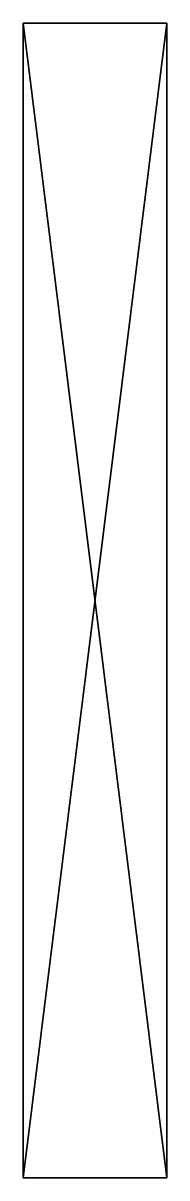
# Model space of a CAD drawing. Extents: x -8 to 8, y -64 to 64.
import ezdxf

# ---------------------------------------------------------------- set-up
doc = ezdxf.new("R2010")
doc.units = 0

msp = doc.modelspace()

# ---------------------------------------------------------------- meshes
at = {"layer": 'OBJECT000', "color": 50}
mesh = msp.add_polyface(dxfattribs=at)
corners = [(8, 64, -64), (8, -64, -64), (8, -64, 64), (8, 64, 64), (-8, -64, -64), (-8, 64, -64), (-8, 64, 64), (-8, -64, 64)]
mesh.append_faces([[corners[k] for k in face] for face in [(1, 3, 0), (5, 7, 4), (6, 2, 7), (4, 0, 5), (5, 3, 6), (1, 7, 2)]], dxfattribs={"vtx0": -1})
mesh.append_faces([[corners[k] for k in face] for face in [(1, 2, 3), (5, 6, 7), (6, 3, 2), (4, 1, 0), (5, 0, 3), (1, 4, 7)]], dxfattribs={"vtx2": -1})

doc.saveas('drawing.dxf')
